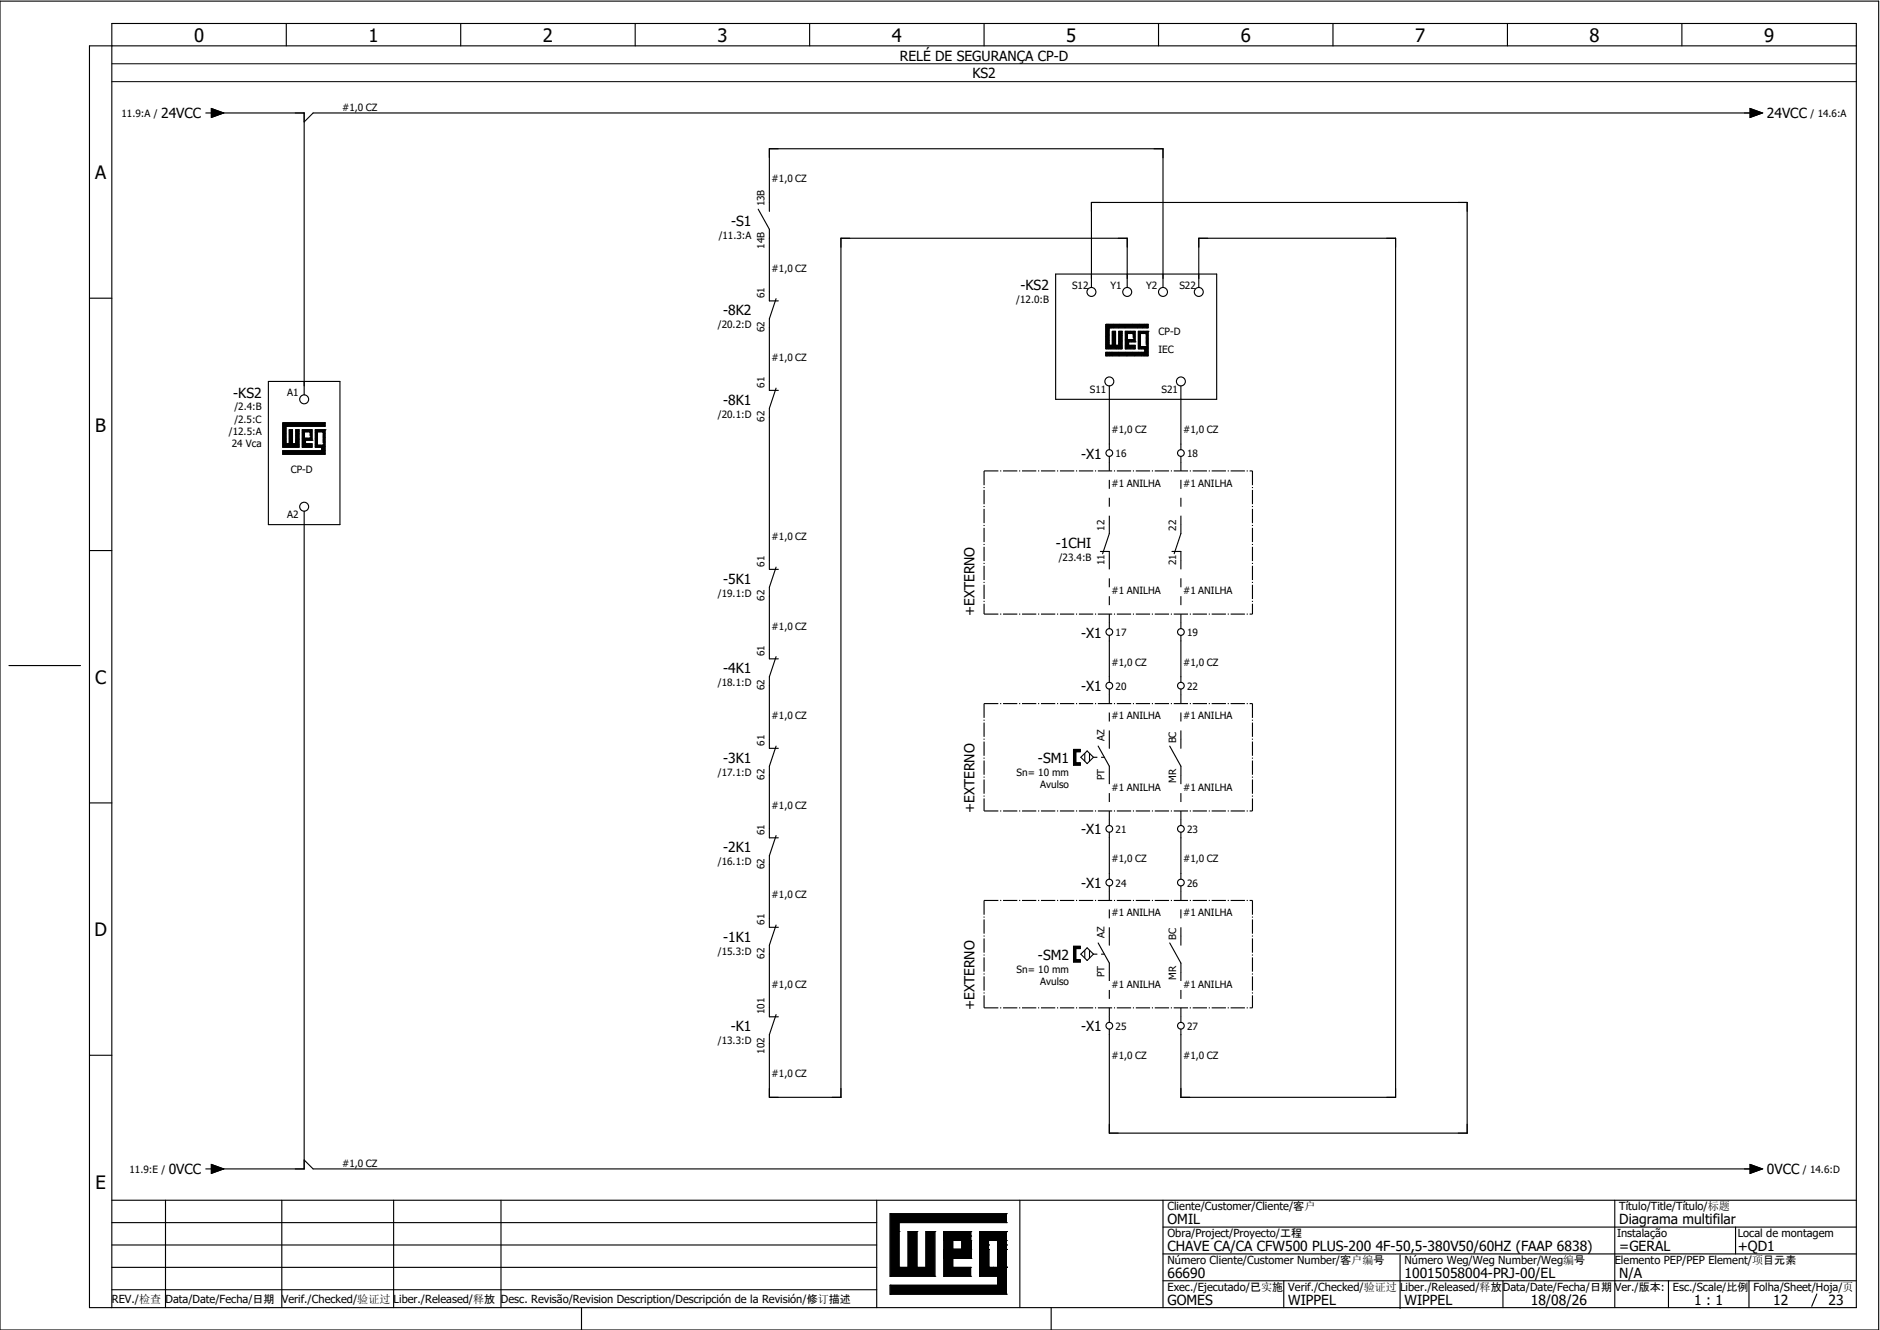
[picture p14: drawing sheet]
<svg xmlns="http://www.w3.org/2000/svg" width="297mm" height="210mm" viewBox="0 0 297 210" stroke-linecap="round" stroke-linejoin="round" font-family="sans-serif">
<defs><g id="words">
<g font-size="2.9">
<text x="30.7" y="6.6">0</text>
<text x="58.2" y="6.6">1</text>
<text x="85.8" y="6.6">2</text>
<text x="113.4" y="6.6">3</text>
<text x="141" y="6.6">4</text>
<text x="168.5" y="6.6">5</text>
<text x="196.1" y="6.6">6</text>
<text x="223.7" y="6.6">7</text>
<text x="251.3" y="6.6">8</text>
<text x="278.9" y="6.6">9</text>
<text x="15" y="28.3">A</text>
<text x="15.1" y="68.2">B</text>
<text x="15" y="108.1">C</text>
<text x="14.9" y="148">D</text>
<text x="15.1" y="187.9">E</text>
</g>
<g font-size="2.2">
<text x="142.2" y="9.6">RELÉ DE SEGURANÇA CP-D</text>
<text x="153.7" y="12.3">KS2</text>
<text x="25.5" y="18.7">24VCC</text>
<text x="279.3" y="18.7">24VCC</text>
<text x="115.6" y="35.7">-S1</text>
<text x="161.3" y="45.9">-KS2</text>
<text x="114.3" y="49.8">-8K2</text>
<text x="36.9" y="62.8">-KS2</text>
<text x="114.3" y="64">-8K1</text>
<text x="170.9" y="72.5">-X1</text>
<text x="166.9" y="86.6">-1CHI</text>
<text x="114.3" y="92.3">-5K1</text>
<text x="154" y="97.4" transform="rotate(-90 154 97.4)">+EXTERNO</text>
<text x="170.9" y="100.7">-X1</text>
<text x="114.3" y="106.4">-4K1</text>
<text x="170.9" y="109.2">-X1</text>
<text x="114.3" y="120.5">-3K1</text>
<text x="164.1" y="120.5">-SM1</text>
<text x="154" y="128.5" transform="rotate(-90 154 128.5)">+EXTERNO</text>
<text x="170.9" y="131.9">-X1</text>
<text x="114.3" y="134.7">-2K1</text>
<text x="170.9" y="140.3">-X1</text>
<text x="114.3" y="148.8">-1K1</text>
<text x="164.1" y="151.7">-SM2</text>
<text x="154" y="159.6" transform="rotate(-90 154 159.6)">+EXTERNO</text>
<text x="115.5" y="163">-K1</text>
<text x="170.9" y="163">-X1</text>
<text x="26.7" y="185.6">0VCC</text>
<text x="279.3" y="185.6">0VCC</text>
<text x="184.5" y="193.5">OMIL</text>
<text x="184.5" y="197.7">CHAVE CA/CA CFW500 PLUS-200 4F-50,5-380V50/60HZ (FAAP 6838)</text>
<text x="256" y="193.5">Diagrama multifilar</text>
<text x="256" y="197.7">=GERAL</text>
<text x="274.7" y="197.7">+QD1</text>
<text x="184.5" y="201.9">66690</text>
<text x="222" y="201.9">10015058004-PRJ-00/EL</text>
<text x="256" y="201.9">N/A</text>
<text x="184.5" y="206.2">GOMES</text>
<text x="203.6" y="206.2">WIPPEL</text>
<text x="222" y="206.2">WIPPEL</text>
<text x="242" y="206.2">18/08/26</text>
<text x="267.8" y="206.2">1 : 1</text>
<text x="280.3" y="206.2">12</text>
<text x="289.1" y="206.2">23</text>
</g>
<g font-size="1.8">
<text x="184.5" y="191.2">Cliente/Customer/Cliente/客户</text>
<text x="256" y="191.2">Título/Title/Título/标题</text>
<text x="184.5" y="195.5">Obra/Project/Proyecto/工程</text>
<text x="255.6" y="195.5">Instalação</text>
<text x="274.7" y="195.5">Local de montagem</text>
<text x="184.5" y="204">Exec./Ejecutado/已实施</text>
<text x="184.5" y="199.7">Número Cliente/Customer Number/客户编号</text>
<text x="203.6" y="204">Verif./Checked/验证过</text>
<text x="221.3" y="204">Liber./Released/释放</text>
<text x="222" y="199.7">Número Weg/Weg Number/Weg编号</text>
<text x="237.6" y="204">Data/Date/Fecha/日期</text>
<text x="255.3" y="204">Ver./版本:</text>
<text x="255.3" y="199.7">Elemento PEP/PEP Element/项目元素</text>
<text x="264.4" y="204">Esc./Scale/比例</text>
<text x="277.2" y="204">Folha/Sheet/Hoja/页</text>
<text x="17.7" y="205.9">REV./检查</text>
<text x="26.2" y="205.9">Data/Date/Fecha/日期</text>
<text x="44.5" y="205.9">Verif./Checked/验证过</text>
<text x="62.2" y="205.9">Liber./Released/释放</text>
<text x="79.2" y="205.9">Desc. Revisão/Revision Description/Descripción de la Revisión/修订描述</text>
</g>
<g font-size="1.6">
<text x="54.1" y="17.5">#1,0 CZ</text>
<text x="19.2" y="18.5">11.9:A /</text>
<text x="286.2" y="18.5">/ 14.6:A</text>
<text x="122" y="28.8">#1,0 CZ</text>
<text x="120.9" y="32.6" transform="rotate(-90 120.9 32.6)">13B</text>
<text x="113.6" y="37.7">/11.3:A</text>
<text x="120.9" y="39.3" transform="rotate(-90 120.9 39.3)">14B</text>
<text x="120.9" y="47.1" transform="rotate(-90 120.9 47.1)">61</text>
<text x="122" y="43">#1,0 CZ</text>
<text x="160.6" y="47.9">/12.0:B</text>
<text x="169.5" y="45.6">S12</text>
<text x="175.5" y="45.6">Y1</text>
<text x="181.2" y="45.6">Y2</text>
<text x="186.4" y="45.6">S22</text>
<text x="113.5" y="51.9">/20.2:D</text>
<text x="120.9" y="52.5" transform="rotate(-90 120.9 52.5)">62</text>
<text x="183.1" y="52.9">CP-D</text>
<text x="122" y="57.1">#1,0 CZ</text>
<text x="183.1" y="55.7">IEC</text>
<text x="37.1" y="64.9">/2.4:B</text>
<text x="45.4" y="62.6">A1</text>
<text x="120.9" y="61.3" transform="rotate(-90 120.9 61.3)">61</text>
<text x="172.3" y="62.1">S11</text>
<text x="183.6" y="62.1">S21</text>
<text x="36.2" y="68.7">/12.5:A</text>
<text x="36.6" y="70.6">24 Vca</text>
<text x="37" y="66.8">/2.5:C</text>
<text x="113.5" y="66">/20.1:D</text>
<text x="120.9" y="66.7" transform="rotate(-90 120.9 66.7)">62</text>
<text x="175.7" y="68.4">#1,0 CZ</text>
<text x="187" y="68.4">#1,0 CZ</text>
<text x="46" y="74.8">CP-D</text>
<text x="175.7" y="76.9">#1 ANILHA</text>
<text x="176.3" y="72.2">16</text>
<text x="187" y="76.9">#1 ANILHA</text>
<text x="187.7" y="72.2">18</text>
<text x="45.4" y="81.9">A2</text>
<text x="174.6" y="83.9" transform="rotate(-90 174.6 83.9)">12</text>
<text x="185.9" y="83.9" transform="rotate(-90 185.9 83.9)">22</text>
<text x="120.9" y="89.6" transform="rotate(-90 120.9 89.6)">61</text>
<text x="122" y="85.4">#1,0 CZ</text>
<text x="167.4" y="88.6">/23.4:B</text>
<text x="174.6" y="89.3" transform="rotate(-90 174.6 89.3)">11</text>
<text x="185.9" y="89.3" transform="rotate(-90 185.9 89.3)">21</text>
<text x="113.5" y="94.3">/19.1:D</text>
<text x="120.9" y="95" transform="rotate(-90 120.9 95)">62</text>
<text x="175.7" y="93.9">#1 ANILHA</text>
<text x="187" y="93.9">#1 ANILHA</text>
<text x="122" y="99.5">#1,0 CZ</text>
<text x="176.3" y="100.5">17</text>
<text x="187.7" y="100.5">19</text>
<text x="120.9" y="103.7" transform="rotate(-90 120.9 103.7)">61</text>
<text x="175.7" y="105.2">#1,0 CZ</text>
<text x="187" y="105.2">#1,0 CZ</text>
<text x="113.5" y="108.4">/18.1:D</text>
<text x="120.9" y="109.1" transform="rotate(-90 120.9 109.1)">62</text>
<text x="122" y="113.7">#1,0 CZ</text>
<text x="175.7" y="113.7">#1 ANILHA</text>
<text x="176.3" y="109">20</text>
<text x="187" y="113.7">#1 ANILHA</text>
<text x="187.7" y="109">22</text>
<text x="120.9" y="117.8" transform="rotate(-90 120.9 117.8)">61</text>
<text x="174.6" y="117.1" transform="rotate(-90 174.6 117.1)">AZ</text>
<text x="185.9" y="117.5" transform="rotate(-90 185.9 117.5)">BC</text>
<text x="113.5" y="122.6">/17.1:D</text>
<text x="120.9" y="123.2" transform="rotate(-90 120.9 123.2)">62</text>
<text x="160.7" y="122.6">Sn= 10 mm</text>
<text x="164.4" y="124.5">Avulso</text>
<text x="174.6" y="123.3" transform="rotate(-90 174.6 123.3)">PT</text>
<text x="175.7" y="125">#1 ANILHA</text>
<text x="185.9" y="123.7" transform="rotate(-90 185.9 123.7)">MR</text>
<text x="187" y="125">#1 ANILHA</text>
<text x="120.9" y="132" transform="rotate(-90 120.9 132)">61</text>
<text x="122" y="127.8">#1,0 CZ</text>
<text x="176.3" y="131.6">21</text>
<text x="187.7" y="131.6">23</text>
<text x="113.5" y="136.7">/16.1:D</text>
<text x="120.9" y="137.4" transform="rotate(-90 120.9 137.4)">62</text>
<text x="175.7" y="136.3">#1,0 CZ</text>
<text x="187" y="136.3">#1,0 CZ</text>
<text x="122" y="141.9">#1,0 CZ</text>
<text x="176.3" y="140.1">24</text>
<text x="187.7" y="140.1">26</text>
<text x="120.9" y="146.1" transform="rotate(-90 120.9 146.1)">61</text>
<text x="174.6" y="148.2" transform="rotate(-90 174.6 148.2)">AZ</text>
<text x="175.7" y="144.8">#1 ANILHA</text>
<text x="185.9" y="148.6" transform="rotate(-90 185.9 148.6)">BC</text>
<text x="187" y="144.8">#1 ANILHA</text>
<text x="113.5" y="150.9">/15.3:D</text>
<text x="120.9" y="151.5" transform="rotate(-90 120.9 151.5)">62</text>
<text x="160.7" y="153.7">Sn= 10 mm</text>
<text x="164.4" y="155.6">Avulso</text>
<text x="174.6" y="154.4" transform="rotate(-90 174.6 154.4)">PT</text>
<text x="185.9" y="154.8" transform="rotate(-90 185.9 154.8)">MR</text>
<text x="120.9" y="160.3" transform="rotate(-90 120.9 160.3)">101</text>
<text x="122" y="156.1">#1,0 CZ</text>
<text x="175.7" y="156.1">#1 ANILHA</text>
<text x="187" y="156.1">#1 ANILHA</text>
<text x="113.5" y="165">/13.3:D</text>
<text x="120.9" y="166.5" transform="rotate(-90 120.9 166.5)">102</text>
<text x="175.7" y="167.4">#1,0 CZ</text>
<text x="176.3" y="162.7">25</text>
<text x="187" y="167.4">#1,0 CZ</text>
<text x="187.7" y="162.7">27</text>
<text x="122" y="170.2">#1,0 CZ</text>
<text x="20.5" y="185.4">11.9:E /</text>
<text x="54.1" y="184.4">#1,0 CZ</text>
<text x="285" y="185.4">/ 14.6:D</text>
</g>
</g></defs>
<g fill="none" stroke="#000" stroke-width=".18">
<path d="M0 .2h297v210h-297zM32.5 17.9h.9M33.4 17.1l2 .8-2 .7zM33.9 17.9h14.2v44.5M45.3 3.7v3.5M72.8 3.7v3.5M100.4 3.7v3.5M128 3.7v3.5M155.6 3.7v3.5M183.1 3.7v3.5M210.7 3.7v3.5M238.3 3.7v3.5"/>
<path d="M265.9 3.7v3.5M276.6 17.1l2 .8-2 .7zM277.2 17.9h-227.7l-1.4 1.4M293.4 7.2h-279.3v199.4h279.3v-202.9h-275.7v202.9M119.9 33.1l1.7 3.1v1.4M121.6 33.4v-9.9h62.2v21.9M121.6 37.7v9.9h1.4M14.1 47.1h3.6M121.6 51.8v9.9h1.4M121.6 50.4v1.4M122.7 47.2l-1.1 3.2M166.9 43.3h25.4v19.8h-25.4z"/>
<path d="M172.5 45.4v-13.4h59.4v147.1h-56.5v-16.5M178.2 45.4v-7.7h-45.3v135.7h-11.3v-8.5M189.5 45.4v-7.7h31.1v135.7h-33.9v-10.8M42.4 60.3h11.3v22.6h-11.3zM121.6 65.9v24.1h1.4M121.6 64.5v1.4M122.7 61.3l-1.1 3.2M175.4 61v10.1M175.4 72.1v.9M186.7 61v10.1M186.7 72.1v.9M14.1 87h3.6"/>
<path d="M48.1 80.8v103.9h-14.2M121.6 94.2v9.9h1.4M121.6 92.8v1.4M122.7 89.6l-1.1 3.2M173.9 87.1h1.5v1.5M175.4 82.9v1.4l-1.1 3.2M175.4 98.5v.8M185.3 87.1h1.4v1.5M186.7 82.9v1.4l-1.1 3.2M186.7 98.5v.8M1.4 105.2h11.3M121.6 108.4v9.9h1.4"/>
<path d="M121.6 106.9v1.5M122.7 117.9l-1.1 3.2M122.7 103.8l-1.1 3.1M169.7 118.4h1.1v.4h-.7v1.8h.7v.3h-1.1zM171.5 119v1.3M171.8 118.7l1 1-1 1-1-1zM172.2 119v1.3M172.9 119.7h.5M173.6 117.9l1.8 3.2v1.4M174.1 119.7h.5M175.4 100.4v7.4M175.4 108.9v.9"/>
<path d="M175.4 116.8v1.5M184.9 117.9l1.8 3.2v1.4M186.7 100.4v7.4M186.7 108.9v.9M186.7 116.8v1.5M14.1 126.9h3.6M121.6 122.5v9.9h1.4M121.6 136.6v9.9h1.4M121.6 121.1v1.4M121.6 135.2v1.4M122.7 132l-1.1 3.2M175.4 129.6v.9"/>
<path d="M175.4 131.5v7.4M175.4 140v.9M186.7 129.6v.9M186.7 131.5v7.4M186.7 140v.9M121.6 150.8v9.9h1.4M121.6 149.4v1.4M122.7 146.2l-1.1 3.2M169.7 149.5h1.1v.4h-.7v1.8h.7v.3h-1.1zM171.5 150.2v1.2M171.8 149.8l1 1-1 1-1-1zM172.2 150.2v1.2"/>
<path d="M172.9 150.8h.5M173.6 149l1.8 3.2v1.4M174.1 150.8h.5M175.4 148v1.4M184.9 149l1.8 3.2v1.4M186.7 148v1.4M14.1 166.8h3.6M121.6 163.5v1.4M122.7 160.3l-1.1 3.2M175.4 160.7v.9M186.7 160.7v.9M17.7 193.2h120.9"/>
<path d="M17.7 196.7h120.9M17.7 189.7h275.7M26.2 189.7v16.9M32.5 184.7h.9M33.4 184l2 .7-2 .7zM44.5 189.7v16.9M48.1 183.3l1.4 1.4h227.7M62.2 189.7v16.9M79.2 189.7v16.9M138.6 189.7v16.9M161.2 189.7v16.9M183.8 189.7v16.9"/>
<path d="M183.8 193.9h109.6M183.8 198.2h109.6M221.3 198.3v8.5M255.3 189.7v16.9M274.3 193.9v4.3M276.6 184l2 .7-2 .7zM17.7 200.3h120.9M17.7 203.8h120.9M91.9 206.6v3.6M166.2 206.6v3.6M183.8 202.4h109.6M202.9 202.4v4.2"/>
<path d="M237.6 202.4v4.2M263.7 202.4v4.2M276.5 202.4v4.2M287.2 204.5l-.8 1.9"/>
<circle cx="172.5" cy="46.1" r=".71"/>
<circle cx="178.2" cy="46.1" r=".71"/>
<circle cx="183.8" cy="46.1" r=".71"/>
<circle cx="189.5" cy="46.1" r=".71"/>
<circle cx="48.1" cy="63.1" r=".71"/>
<circle cx="175.4" cy="71.6" r=".53"/>
<circle cx="175.4" cy="60.3" r=".71"/>
<circle cx="186.7" cy="71.6" r=".53"/>
<circle cx="186.7" cy="60.3" r=".71"/>
<circle cx="48.1" cy="80.1" r=".71"/>
<circle cx="175.4" cy="99.9" r=".53"/>
<circle cx="186.7" cy="99.9" r=".53"/>
<circle cx="175.4" cy="108.4" r=".53"/>
<circle cx="186.7" cy="108.4" r=".53"/>
<circle cx="175.4" cy="139.5" r=".53"/>
<circle cx="175.4" cy="131" r=".53"/>
<circle cx="186.7" cy="139.5" r=".53"/>
<circle cx="186.7" cy="131" r=".53"/>
<circle cx="175.4" cy="162.1" r=".53"/>
<circle cx="186.7" cy="162.1" r=".53"/>
</g>
<g fill="#000" stroke="#000" stroke-width=".16">
<path d="M33.4 17.1l2 .8-2 .7zM276.6 17.1l2 .8-2 .7zM174.8 51.3h6.7v.5h-6.2v2.8h.5v-2.2h.5v2.2h.6v-2.2h.5v2.7h-2.6zM177.9 52.4h1.5v1.6h-1v.6h1v.5h-1.5zM174.8 55.7h6.2v-.6h-1.1v-2.7h1.6v3.8h-6.7zM44.7 66.8h6.7v.5l-6.2 .1v2.7h.5v-2.2h.5v2.2h.6v-2.2h.5v2.8h-2.6zM47.8 67.9h1.5v1.7h-1v.5h1v.6h-1.5zM44.7 71.2h6.2v-.5h-1.1v-2.8h1.6v3.9h-6.7zM169.7 118.4h1.1v.4h-.7v1.8h.7v.3h-1.1zM169.7 149.5h1.1v.4h-.7v1.8h.7v.3h-1.1zM33.4 184l2 .7-2 .7zM140.7 191.8h18.4v1.4h-17v7.1h1.4v-5.7h1.4v5.7h1.5v-5.7h1.4v7.1h-7.1z"/>
<path d="M149.2 197.4h4.2h-2.8h2.8h-2.8h2.8h-2.8h2.8h-2.8h2.8v1.5h-4.2zM149.2 194.6h4.2h-2.8h2.8h-2.8h2.8h-2.8h2.8h-2.8h2.8v1.4h-4.2zM152 194.6h1.4v4.3v-2.9v2.9v-2.9v2.9v-2.9v2.9v-2.9v2.9h-1.4zM140.7 203.1h17v-1.4h-2.9v-2.8v1.4v-1.4v1.4h4.3v4.2h-18.4zM154.8 194.6h4.3h-2.8h2.8h-2.8h2.8h-2.8h2.8h-2.8h2.8v1.4h-4.3zM154.8 196h1.5v4.3v-2.9v2.9v-2.9v2.9v-2.9v2.9v-2.9v2.9h-1.5zM157.7 196h1.4v4.3v-2.9v2.9v-2.9v2.9v-2.9v2.9v-2.9v2.9h-1.4zM276.6 184l2 .7-2 .7zM149.2 194.6l.7 4.3-.7-4.3h1.4v4.3h2.8h-2.8v1.4h2.8v1.4h-4.2z"/>
</g>
<g fill="none" stroke="#000" stroke-width=".16">
<path d="M17.7 10.1h275.7M17.7 12.9h275.7M174.8 55.7h6.2v-.6h-1.1v-2.7h1.6v3.8h-6.7zM175.3 51.8h.1M175.3 51.8v2.8h.5v-2.2M175.3 51.8h6.2M175.8 52.4h.1M175.8 52.4h.5M176.3 52.4h.1M176.3 52.4v2.2h.5M176.9 54.6h-.1M177.9 52.4h1.5v1.6h-1v.6h1v.5h-1.5z"/>
<path d="M179.4 54h.1M181.5 51.3h-6.7v3.8h2.6v-2.7h-.5v2.2M181.5 51.3h.1M181.5 52.4h.1M181.5 51.3v.5M181.5 51.8h.1M44.7 71.2h6.2v-.5h-1.1v-2.8h1.6v3.9h-6.7zM45.2 67.4h.1M45.2 67.4v2.7M45.2 70.1h.1M45.2 70.1h.5M45.7 70.1h.1"/>
<path d="M45.7 67.9v2.2M45.7 67.9h.1M45.7 67.9h.5M46.2 67.9h.1M46.2 67.9v2.2M46.2 70.1h.1M46.2 70.1h.5M46.8 70.1h-.1M47.8 67.9h1.5v1.7h-1v.5h1v.6h-1.5zM49.3 69.6h.1M51.4 66.8h-6.7v3.9h2.6v-2.8h-.5v2.2M51.4 66.8h.1"/>
<path d="M51.4 67.9h.1M51.4 66.8v.6h-6.2M140.7 191.8h.1M140.7 191.8v9.9M140.7 191.8h18.4M142.1 193.2h.1M142.1 194.6h.1M142.1 193.2h17M142.1 193.2v7.1M143.5 194.6h.1M143.5 194.6v5.7M143.5 194.6h1.4"/>
<path d="M144.9 194.6h.1M144.9 194.6v5.7M146.4 194.6h.1M146.4 194.6h1.4M146.4 194.6v5.7M147.8 194.6h.1M147.8 194.6v7.1M149.2 198.9h.1M149.2 196h.1M149.2 194.6h4.2M149.2 198.9h4.2M149.2 194.6l.7 4.3"/>
<path d="M149.2 194.6v7.1M149.2 197.4h4.2M149.2 196h4.2M149.9 197.4h.1M149.9 194.6h.1M150.6 198.9h.1M150.6 197.4h.1M150.6 194.6h.1M150.6 194.6v5.7M152 198.9h.1M152 194.6h.1M152 194.6v4.3"/>
<path d="M153.4 198.9h.1M153.4 197.4h.1M153.4 196h.1M153.4 194.6h.1M153.4 195.3h.1M153.4 194.6v4.3M154.8 198.9h.1M154.8 196h.1M154.8 196h4.3M155.6 194.6h.1M156.3 194.6h.1M156.3 197.4h.1"/>
<path d="M156.3 196.7h.1M156.3 196v4.3M157.7 196h.1M157.7 196v4.3M159.1 191.8h.1M159.1 193.2h.1M159.1 196h.1M159.1 194.6h.1M159.1 197.4h.1M159.1 196.7h.1M159.1 194.6h-4.3v7.1M159.1 191.8v1.4"/>
<path d="M159.1 194.6v9.9M140.7 203.1h.1M140.7 204.5h.1M140.7 201.7h.1M140.7 201.7h7.1M140.7 203.1h17M140.7 203.1v1.4M140.7 204.5h18.4M142.1 200.3h.1M142.1 200.3h1.4M143.5 200.3h.1M144.9 200.3h.1"/>
<path d="M144.9 200.3h1.5M146.4 200.3h.1M147.8 201.7h.1M149.2 201.7h.1M149.2 201.7h4.2M150.6 200.3h.1M150.6 200.3h2.8M153.4 201.7h.1M153.4 200.3h.1M153.4 200.3v1.4M154.8 201.7h.1M154.8 200.3h.1"/>
<path d="M154.8 201.7h2.9M154.8 200.3h4.3M156.3 200.3h.1M157 200.3h.1M157.7 201.7h.1M157.7 203.1h.1M157.7 200.3h.1M157.7 201.7v1.4M159.1 204.5h.1M159.1 200.3h.1"/>
</g>
<path d="M175.4 73v9.9M186.7 73v9.9M175.4 88.6v9.9M186.7 88.6v9.9M175.4 109.8v7M186.7 109.8v7M175.4 122.5v7.1M186.7 122.5v7.1M175.4 153.6v7.1M175.4 140.9v7.1M186.7 153.6v7.1M186.7 140.9v7.1" fill="none" stroke="#000" stroke-width=".18" stroke-dasharray="1.4 1.4" stroke-linecap="butt"/>
<g fill="#fff" stroke="#fff" stroke-width=".16">
<path d="M180.5 52.9h.5v1.7h-.5z"/>
<path d="M178.4 52.9h.5v.6h-.5z"/>
<path d="M50.4 68.5h.5v1.6h-.5z"/>
<path d="M48.3 68.5h.5v.5h-.5z"/>
</g>
<path d="M178.4 52.9h.5v.6h-.5zM178.9 53.5h.1M180.5 52.9h.5v1.7h-.5zM181 54.6h.1M48.3 68.5h.5v.5h-.5zM48.8 69h.1M50.4 68.5h.5v1.6h-.5zM50.9 70.1h.1" fill="none" stroke="#fff" stroke-width=".16"/>
<path d="M155.6 74.4h42.4M155.6 74.4v22.6M198 74.4v22.6M155.6 97h42.4M155.6 111.2h42.4M155.6 111.2v17M198 111.2v17M155.6 128.2h42.4M155.6 159.3h42.4M155.6 142.3h42.4M155.6 142.3v17M198 142.3v17" fill="none" stroke="#000" stroke-width=".18" stroke-dasharray="2.3 .3 .2 .3" stroke-linecap="butt"/>
<use href="#words"/>
</svg>
